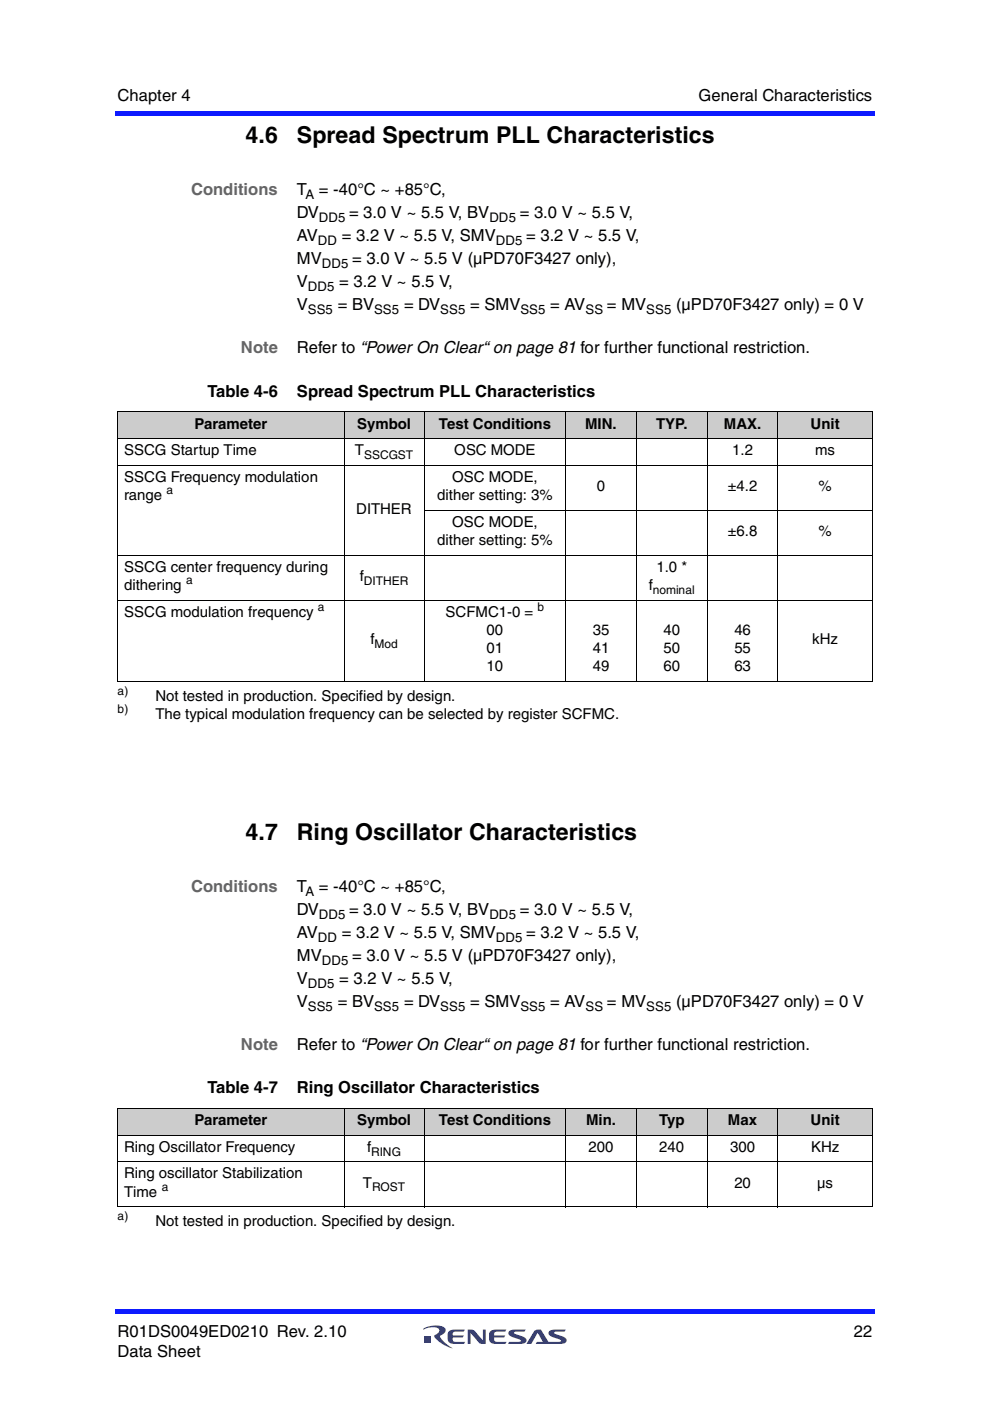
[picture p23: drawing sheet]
<svg xmlns="http://www.w3.org/2000/svg" width="210mm" height="297mm" viewBox="0 0 210 297" stroke-linecap="round" stroke-linejoin="round" font-family="sans-serif">
<defs><g id="words">
<g font-size="4.9">
<text x="52.1" y="30.3">4.6</text>
<text x="62.9" y="30.3">Spread Spectrum PLL Characteristics</text>
<text x="52.1" y="178">4.7</text>
<text x="62.9" y="178">Ring Oscillator Characteristics</text>
</g>
<g font-size="3.5">
<text x="24.9" y="21.4">Chapter 4</text>
<text x="148.1" y="21.4">General Characteristics</text>
<text x="62.9" y="41.4">T</text>
<text x="67.6" y="41.4">= -40°C ~ +85°C,</text>
<text x="62.9" y="46.2">DV</text>
<text x="74" y="46.2">= 3.0 V ~ 5.5 V, BV</text>
<text x="110.2" y="46.2">= 3.0 V ~ 5.5 V,</text>
<text x="62.9" y="51.1">AV</text>
<text x="72.5" y="51.1">= 3.2 V ~ 5.5 V, SMV</text>
<text x="111.5" y="51.1">= 3.2 V ~ 5.5 V,</text>
<text x="62.9" y="56">MV</text>
<text x="74.7" y="56">= 3.0 V ~ 5.5 V (µPD70F3427 only),</text>
<text x="62.9" y="65.8">V</text>
<text x="62.9" y="60.9">V</text>
<text x="71.6" y="65.8">= BV</text>
<text x="71.9" y="60.9">= 3.2 V ~ 5.5 V,</text>
<text x="85.7" y="65.8">= DV</text>
<text x="99.7" y="65.8">= SMV</text>
<text x="116.6" y="65.8">= AV</text>
<text x="128.7" y="65.8">= MV</text>
<text x="143.3" y="65.8">(µPD70F3427 only) = 0 V</text>
<text x="62.9" y="74.9">Refer to “Power On Clear“ on page 81 for further functional restriction.</text>
<text x="44" y="84.1">Table 4-6</text>
<text x="62.9" y="84.1">Spread Spectrum PLL Characteristics</text>
<text x="62.9" y="189.1">T</text>
<text x="67.6" y="189.1">= -40°C ~ +85°C,</text>
<text x="62.9" y="194">DV</text>
<text x="74" y="194">= 3.0 V ~ 5.5 V, BV</text>
<text x="110.2" y="194">= 3.0 V ~ 5.5 V,</text>
<text x="62.9" y="198.8">AV</text>
<text x="62.9" y="203.7">MV</text>
<text x="72.5" y="198.8">= 3.2 V ~ 5.5 V, SMV</text>
<text x="74.7" y="203.7">= 3.0 V ~ 5.5 V (µPD70F3427 only),</text>
<text x="111.5" y="198.8">= 3.2 V ~ 5.5 V,</text>
<text x="62.9" y="208.6">V</text>
<text x="71.9" y="208.6">= 3.2 V ~ 5.5 V,</text>
<text x="62.9" y="213.5">V</text>
<text x="71.6" y="213.5">= BV</text>
<text x="85.7" y="213.5">= DV</text>
<text x="99.7" y="213.5">= SMV</text>
<text x="116.6" y="213.5">= AV</text>
<text x="128.7" y="213.5">= MV</text>
<text x="143.3" y="213.5">(µPD70F3427 only) = 0 V</text>
<text x="62.9" y="222.6">Refer to “Power On Clear“ on page 81 for further functional restriction.</text>
<text x="44" y="231.8">Table 4-7</text>
<text x="62.9" y="231.8">Ring Oscillator Characteristics</text>
<text x="24.9" y="283.4">R01DS0049ED0210 Rev. 2.10</text>
<text x="24.9" y="287.6">Data Sheet</text>
<text x="181" y="283.4">22</text>
</g>
<g font-size="3.5" fill="#656565">
<text x="40.5" y="41.4">Conditions</text>
<text x="51.1" y="74.9">Note</text>
<text x="40.5" y="189.1">Conditions</text>
<text x="51.1" y="222.6">Note</text>
</g>
<g font-size="3.2">
<text x="41.2" y="90.9">Parameter</text>
<text x="75.7" y="90.9">Symbol</text>
<text x="93" y="90.9">Test Conditions</text>
<text x="124.1" y="90.9">MIN.</text>
<text x="139.1" y="90.9">TYP.</text>
<text x="153.5" y="90.9">MAX.</text>
<text x="171.9" y="90.9">Unit</text>
<text x="26.3" y="96.5">SSCG Startup Time</text>
<text x="75.3" y="96.5">T</text>
<text x="96.3" y="96.5">OSC MODE</text>
<text x="155.2" y="96.5">1.2</text>
<text x="172.8" y="96.5">ms</text>
<text x="26.3" y="102.2">SSCG Frequency modulation</text>
<text x="26.3" y="106">range</text>
<text x="92.7" y="106">dither setting: 3%</text>
<text x="95.9" y="102.2">OSC MODE,</text>
<text x="126.6" y="104.1">0</text>
<text x="154.3" y="104.1">±4.2</text>
<text x="173.5" y="104.1">%</text>
<text x="75.5" y="108.9">DITHER</text>
<text x="95.9" y="111.7">OSC MODE,</text>
<text x="154.3" y="113.6">±6.8</text>
<text x="173.5" y="113.6">%</text>
<text x="92.7" y="115.6">dither setting: 5%</text>
<text x="26.3" y="121.2">SSCG center frequency during</text>
<text x="26.3" y="125.1">dithering</text>
<text x="76.3" y="123.1">f</text>
<text x="137.6" y="125.1">f</text>
<text x="139.2" y="121.2">1.0 *</text>
<text x="26.3" y="130.7">SSCG modulation frequency</text>
<text x="94.5" y="130.7">SCFMC1-0 =</text>
<text x="78.5" y="136.6">f</text>
<text x="103.2" y="134.6">00</text>
<text x="125.7" y="134.6">35</text>
<text x="140.7" y="134.6">40</text>
<text x="155.7" y="134.6">46</text>
<text x="172.2" y="136.6">kHz</text>
<text x="103.2" y="138.5">01</text>
<text x="103.2" y="142.4">10</text>
<text x="125.7" y="138.5">41</text>
<text x="125.7" y="142.4">49</text>
<text x="140.7" y="138.5">50</text>
<text x="140.7" y="142.4">60</text>
<text x="155.7" y="138.5">55</text>
<text x="155.7" y="142.4">63</text>
<text x="32.9" y="148.6">Not tested in production. Specified by design.</text>
<text x="32.9" y="152.5">The typical modulation frequency can be selected by register SCFMC.</text>
<text x="41.2" y="238.6">Parameter</text>
<text x="75.7" y="238.6">Symbol</text>
<text x="93" y="238.6">Test Conditions</text>
<text x="124.3" y="238.6">Min.</text>
<text x="139.7" y="238.6">Typ</text>
<text x="154.3" y="238.6">Max</text>
<text x="171.9" y="238.6">Unit</text>
<text x="26.3" y="244.2">Ring Oscillator Frequency</text>
<text x="77.9" y="244.2">f</text>
<text x="124.8" y="244.2">200</text>
<text x="139.8" y="244.2">240</text>
<text x="154.8" y="244.2">300</text>
<text x="172" y="244.2">KHz</text>
<text x="26.3" y="249.9">Ring oscillator Stabilization</text>
<text x="77" y="251.8">T</text>
<text x="155.7" y="251.8">20</text>
<text x="173.3" y="251.8">µs</text>
<text x="26.3" y="253.7">Time</text>
<text x="32.9" y="260">Not tested in production. Specified by design.</text>
</g>
<g font-size="2.8">
<text x="64.8" y="42.2">A</text>
<text x="67.6" y="47.1">DD5</text>
<text x="103.8" y="47.1">DD5</text>
<text x="67.4" y="52">DD</text>
<text x="105.2" y="52">DD5</text>
<text x="68.2" y="56.9">DD5</text>
<text x="65.3" y="61.8">DD5</text>
<text x="65.3" y="66.6">SS5</text>
<text x="79.3" y="66.6">SS5</text>
<text x="93.3" y="66.6">SS5</text>
<text x="110.4" y="66.6">SS5</text>
<text x="124.2" y="66.6">SS</text>
<text x="137" y="66.6">SS5</text>
<text x="64.8" y="189.9">A</text>
<text x="67.6" y="194.8">DD5</text>
<text x="103.8" y="194.8">DD5</text>
<text x="67.4" y="199.7">DD</text>
<text x="105.2" y="199.7">DD5</text>
<text x="65.3" y="209.5">DD5</text>
<text x="68.2" y="204.6">DD5</text>
<text x="65.3" y="214.3">SS5</text>
<text x="79.3" y="214.3">SS5</text>
<text x="93.3" y="214.3">SS5</text>
<text x="110.4" y="214.3">SS5</text>
<text x="124.2" y="214.3">SS</text>
<text x="137" y="214.3">SS5</text>
</g>
<g font-size="2.5">
<text x="77.2" y="97.3">SSCGST</text>
<text x="35.3" y="104.8">a</text>
<text x="39.5" y="123.8">a</text>
<text x="77.2" y="124">DITHER</text>
<text x="138.4" y="125.9">nominal</text>
<text x="67.4" y="129.5">a</text>
<text x="114" y="129.5">b</text>
<text x="79.4" y="137.4">Mod</text>
<text x="24.9" y="147.4">a)</text>
<text x="24.9" y="151.2">b)</text>
<text x="78.7" y="245">RING</text>
<text x="34.3" y="252.5">a</text>
<text x="78.9" y="252.6">ROST</text>
<text x="24.9" y="258.7">a)</text>
</g>
</g></defs>
<g fill="#323f99">
<path d="M99.2 281.9h.9l.5 .2 1.8 2.1v-2.3h.6v3l-1.3-.1-1.9-2.2v2.3h-.6z"/>
<path d="M95.1 282.3l.7-.4h2.8l-.3 .4-2 .1a.61 .61 0 0 0-.3 .7h2.4l-.4 .5h-2l.1 .8 2.5 .1-.3 .4a3.7 3.7 0 0 1-3.2-.3 2.55 2.55 0 0 1 0-2.3z"/>
<path d="M103.9 282.3l.7-.4h2.8l-.3 .4-2 .1a.61 .61 0 0 0-.3 .7h2.3l-.3 .5h-2l.1 .8 2.5 .1-.3 .4a3.7 3.7 0 0 1-3.2-.3 2.55 2.55 0 0 1 0-2.3z"/>
<path d="M108 282.2l.6-.3h2.8l-.2 .4-2.2 .2v.2l.5 .2a2.88 2.88 0 0 1 2.1 1.1 .73 .73 0 0 1-.8 .9h-3.1l.3-.4 2.4-.1v-.3l-.5-.2a2.87 2.87 0 0 1-2.1-1z"/>
<path d="M113.3 282.2a1.57 1.57 0 0 1 1.4-.3l1.6 2.6 2.6-.1v-.3l-.5-.2a2.87 2.87 0 0 1-2.1-1 .73 .73 0 0 1 .9-1h2.8l-.3 .4-2.2 .2v.2l.5 .2a2.88 2.88 0 0 1 2.1 1.1 .73 .73 0 0 1-.8 .9h-5.7l.2-.4h1.3l-1.1-1.9-1.3 2.3h-1.1z"/>
<path d="M90 283.4h1.4v1.4h-1.4z"/>
<path d="M89.8 281.7a4.9 4.9 0 0 1 4.5-.2 1.04 1.04 0 0 1-.8 1.6l-.2 .2a6 6 0 0 0 2.7 2.5 6.2 6.2 0 0 1-4-2.6l.2-.2a1.16 1.16 0 0 0 .9-1 2.36 2.36 0 0 0-2.8-.3l-.5 .2z"/>
</g>
<g fill="#0d1aff">
<path d="M24.4 277.5h.5v1.1h-.5z"/>
<path d="M24.9 277.5h160.6v1.1h-160.6z"/>
<path d="M185 23.5h.5v1.1h-.5z"/>
<path d="M24.4 23.5h160.6v1.1h-160.6z"/>
</g>
<g fill="#ccc">
<path d="M24.9 87.3h48v5.7h-48z"/>
<path d="M72.9 87.3h17.1v5.7h-17.1z"/>
<path d="M90 87.3h29.9v5.7h-29.9z"/>
<path d="M119.9 87.3h15.1v5.7h-15.1z"/>
<path d="M135 87.3h14.9v5.7h-14.9z"/>
<path d="M149.9 87.3h15v5.7h-15z"/>
<path d="M164.9 87.3h20.1v5.7h-20.1z"/>
</g>
<g fill="none" stroke="#000" stroke-width=".21">
<path d="M24.8 87.3h160.2M24.8 93h160.2M24.8 98.6h160.2M24.9 87.4v57M72.9 87.2v57.4M90 87.2v57.4M119.9 87.2v57.4M135 87.2v57.4M149.9 87.2v57.4M164.9 87.2v57.4M185 87.4v57M24.8 117.7h160.2"/>
<path d="M89.9 108.2h95.1M24.8 127.2h160.2M24.8 144.5h160.2"/>
</g>
<g fill="#ccc">
<path d="M24.9 235h48v5.7h-48z"/>
<path d="M72.9 235h17.1v5.7h-17.1z"/>
<path d="M90 235h29.9v5.7h-29.9z"/>
<path d="M119.9 235h15.1v5.7h-15.1z"/>
<path d="M135 235h14.9v5.7h-14.9z"/>
<path d="M149.9 235h15v5.7h-15z"/>
<path d="M164.9 235h20.1v5.7h-20.1z"/>
</g>
<path d="M24.8 235h160.2M24.9 235.1v20.7M72.9 234.9v21M90 234.9v21M119.9 234.9v21M135 234.9v21M149.9 234.9v21M164.9 234.9v21M185 235.1v20.7M24.8 240.7h160.2M24.8 246.3h160.2M24.8 255.9h160.2" fill="none" stroke="#000" stroke-width=".21"/>
<use href="#words"/>
</svg>
